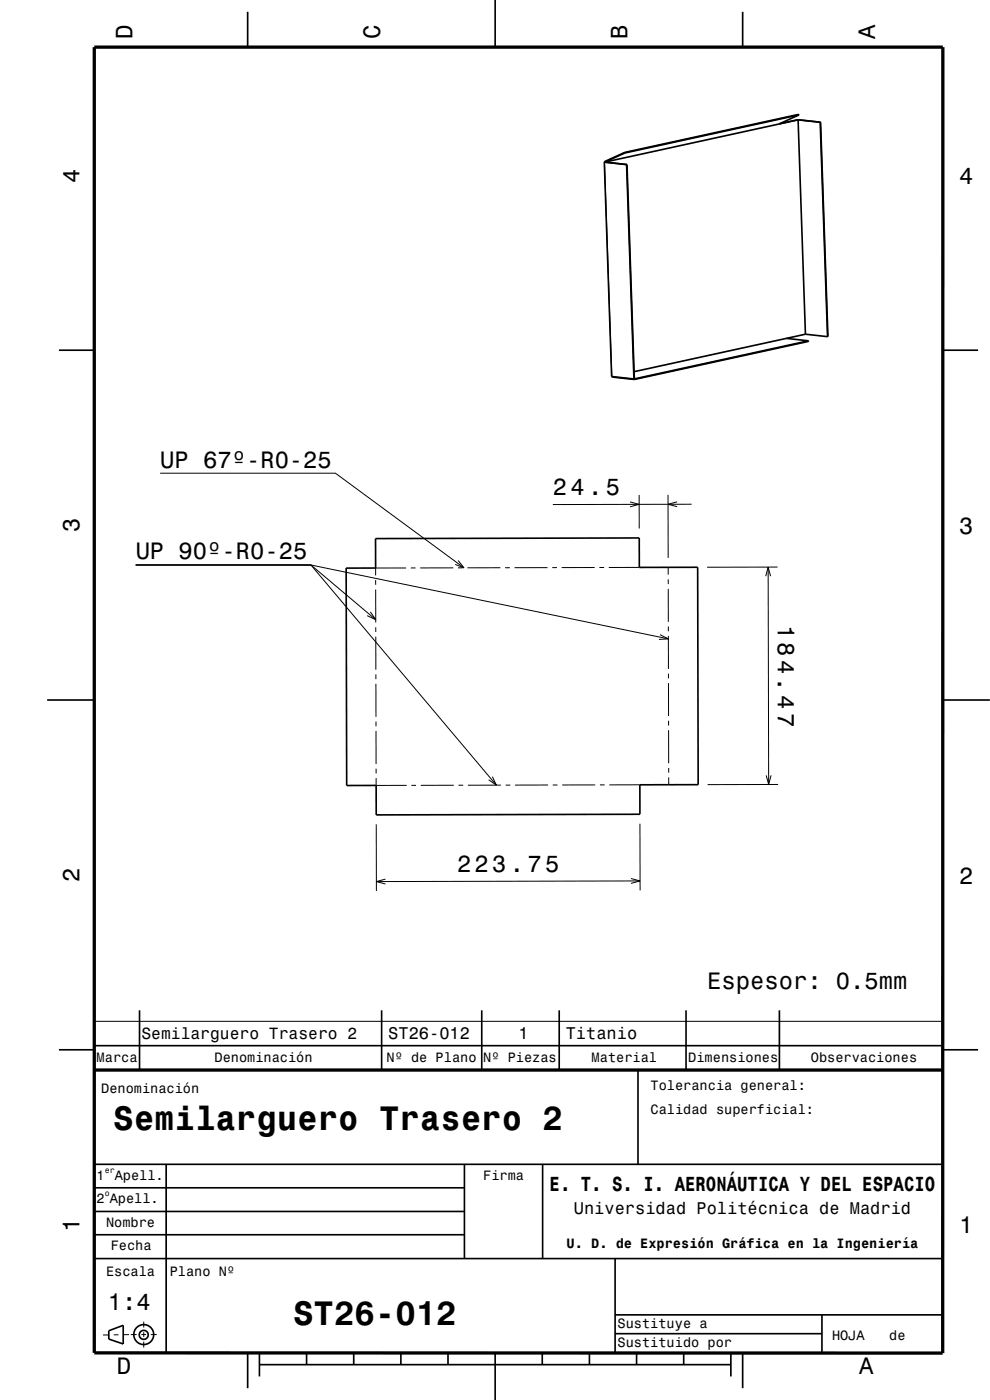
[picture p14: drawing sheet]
<svg xmlns="http://www.w3.org/2000/svg" width="210mm" height="297mm" viewBox="0 0 210 297" stroke-linecap="round" stroke-linejoin="round" font-family="sans-serif">
<defs><g id="words">
<g font-size="7.2">
<text x="24" y="239.8">Semilarguero Trasero 2</text>
<text x="62.2" y="281">ST26-012</text>
</g>
<g font-size="5">
<text x="28.1" y="8.2" transform="rotate(-90 28.1 8.2)">D</text>
<text x="80.6" y="8.2" transform="rotate(-90 80.6 8.2)">C</text>
<text x="133.1" y="8.2" transform="rotate(-90 133.1 8.2)">B</text>
<text x="185.6" y="8.2" transform="rotate(-90 185.6 8.2)">A</text>
<text x="16.8" y="38.7" transform="rotate(-90 16.8 38.7)">4</text>
<text x="203.5" y="39">4</text>
<text x="34" y="99.2">UP 67º-R0-25</text>
<text x="117.3" y="105">24.5</text>
<text x="16.8" y="112.9" transform="rotate(-90 16.8 112.9)">3</text>
<text x="203.5" y="113.2">3</text>
<text x="28.8" y="118.7">UP 90º-R0-25</text>
<text x="165" y="132.5" transform="rotate(90 165 132.5)">184.47</text>
<text x="96.9" y="185">223.75</text>
<text x="16.8" y="187.1" transform="rotate(-90 16.8 187.1)">2</text>
<text x="203.5" y="187.4">2</text>
<text x="150" y="209.8">Espesor: 0.5mm</text>
<text x="16.8" y="261.3" transform="rotate(-90 16.8 261.3)">1</text>
<text x="203.5" y="261.6">1</text>
<text x="22.9" y="277.8">1:4</text>
<text x="24.8" y="291.5">D</text>
<text x="182.3" y="291.5">A</text>
</g>
<text font-size="4.3" x="116.6" y="252.7">E. T. S. I. AERONÁUTICA Y DEL ESPACIO</text>
<g font-size="3.6">
<text x="82.4" y="220.5">ST26-012</text>
<text x="110" y="220.5">1</text>
<text x="120" y="220.5">Titanio</text>
<text x="121.7" y="257.5">Universidad Politécnica de Madrid</text>
</g>
<text font-size="3.5" x="30" y="220.3">Semilarguero Trasero 2</text>
<g font-size="2.9">
<text x="20.5" y="225.3">Marca</text>
<text x="45.5" y="225.3">Denominación</text>
<text x="82" y="225.3">Nº de Plano</text>
<text x="102.5" y="225.3">Nº Piezas</text>
<text x="125.5" y="225.3">Material</text>
<text x="146" y="225.3">Dimensiones</text>
<text x="172" y="225.3">Observaciones</text>
<text x="21.5" y="231.8">Denominación</text>
<text x="138" y="231.3">Tolerancia general:</text>
<text x="138" y="236.3">Calidad superficial:</text>
<text x="20.5" y="250.3">1</text>
<text x="24.3" y="250.3">Apell.</text>
<text x="102.5" y="250.3">Firma</text>
<text x="20.5" y="255.3">2 Apell.</text>
<text x="22.5" y="260.3">Nombre</text>
<text x="23.5" y="265.3">Fecha</text>
<text x="120.2" y="264.8">U. D. de Expresión Gráfica en la Ingeniería</text>
<text x="22.5" y="270.8">Escala</text>
<text x="36" y="270.8">Plano Nº</text>
<text x="131" y="281.8">Sustituye a</text>
<text x="131" y="285.8">Sustituido por</text>
<text x="176.5" y="284.3">HOJA</text>
<text x="188.6" y="284.3">de</text>
</g>
<g font-size="1.7">
<text x="22.2" y="248.8">er</text>
<text x="22.2" y="253.8">o</text>
</g>
</g></defs>
<g fill="none" stroke="#000" stroke-width=".21">
<path d="M128.2 34.4l1.6 45.5M28.8 119.9h37.2l13.7 11.6M28.8 119.9h37.2l75.8 15.6M28.8 119.9h37.2l39.3 46.7M34 100.4h37.2l27.2 20.1M97.2 118.9l1.2 1.6-1.8-.8M133.6 106.5l2 .5-1.9 .5M135.6 105v7.1M141.7 105v13.4M143.6 106.5l-1.9 .5 1.9 .5M146.7 107h-29.4M78.6 129.8l1.1 1.7-1.8-.9"/>
<path d="M79.7 123.1v1M79.7 125.1v7M79.7 133.1v1M79.7 135.1v7M86.1 120.5h-6.4v1.6M87.1 120.5h1M96.1 120.5h-7M97.1 120.5h1M106.1 120.4l-7 .1M108.1 120.4h-1M116.1 120.4h-7M118.1 120.4h-1"/>
<path d="M126.1 120.4h-7M128.1 120.4h-1M135.6 120.4h-6.5M140 134.6l1.8 .9-2 .2M141.7 120.4v1.5M141.7 122.9v1M141.7 124.9l.1 7M141.8 132.9v1M141.8 134.9v7M162.4 122.2l.5-1.9 .6 1.9M162.9 120.3l.2 46.1M164.9 120.3h-14.9"/>
<path d="M79.7 143.1v1M79.7 145.1l.1 7M79.8 153.1v1M79.8 155.1v7M141.8 142.9v1M141.8 144.9v7M141.8 152.9v1M141.8 154.9v7M79.8 163.1v1M79.8 165.1v1.5h6.5M79.8 174.9v14.1M87.3 166.6h1"/>
<path d="M96.3 166.6h-7M97.3 166.6h1M104.4 164.8l.9 1.8-1.7-1.2M106.3 166.6h-7M108.3 166.6h-1M116.3 166.5l-7 .1M118.3 166.5h-1M126.3 166.5h-7M128.3 166.5h-1M135.7 166.5h-6.4M135.7 174.7l.1 14.2M141.8 162.9v1"/>
<path d="M141.8 164.9l.1 1.6M163.6 164.5l-.5 1.9-.6-1.9M165.1 166.4l-15 .1M81.8 186.5l-2 .5 2 .5M133.8 186.4l2 .5-2 .5M135.8 186.9l-56 .1M20 216.7h180M23.1 283.2h-1.2M25.1 283.2h-1M27.4 283.1l-1.3 .1M27.7 283.1h1.3M30 283.1h1"/>
<path d="M30.5 280.4v1.2M30.5 282.6v1M30.5 284.6v1.3M32 283.1h1.2"/>
</g>
<g fill="none" stroke="#000" stroke-width=".35">
<path d="M52.5 2.5v7.5M105 0v10M157.5 2.5v7.5M128.2 34.4l4.8 .5M128.2 34.4l1.5 45.5M128.2 34.4h.1M132.5 32.3l-4.3 2.1M132.5 32.3v.2M132.5 32.5l-4.2 1.9M133 34.9l1.5 45.5M133 34.9l1.6 45.5M165.2 26.3l-36.9 8.1"/>
<path d="M169.2 25.4l4.9 .5M169.3 25.4l-4.1 .9M169.3 25.4l1.6 45.5M169.3 25.4l4.7 .5M169.5 24.4l-4.3 1.9M169.5 24.4l-.1-.1-36.9 8M169.5 24.4l-37 8.1M174 25.9l1.5 45.5M174.1 25.9h-.1M174.1 25.9l1.4 45.5M12.5 74.3h7.5M129.7 79.9h.1"/>
<path d="M129.8 79.9l4.8 .6M129.8 79.9l4.7 .5M166.8 71.8l4.7 .5M166.8 71.8l-32.3 7M170.9 70.9l-4.1 .9M170.9 70.9l4.6 .5M171.5 72.3v.1l-36.9 8.1M171.5 72.3l-36.9 8.1M200 74.3h7.5M134.6 80.4h-.1M134.6 80.4v.1M79.7 114.3l55.9-.2v6.3l12.4-.1 .1 46.2h-12.4v6.2l-55.9 .2v-6.3h-6.3l-.1-46.1h6.3z"/>
<path d="M10 148.5h10M200 148.5h10M29.6 214.3v12.7M81 214.3v12.7M102.2 214.3v12.7M118.6 214.3v12.7M145.5 214.3v12.7M165.3 214.3v12.7M12.5 222.7h7.5M20 221.8h180M135.3 227v20M200 222.7h7.5"/>
<path d="M19.9 247h180M19.9 257h78.7M19.9 252h78.6M35.2 247v40M98.5 247v20M115.1 247v20M19.9 267h180M19.9 261.9h78.7M130.5 267v20M130.5 278.9h69.4M174.4 278.9v8.1M23.1 282.3l3-1.1v3.9l-3-1z"/>
<path d="M52.5 287v7.5M55 289.5h100M55 287v5M65 287v2.5M75 287v2.5M85 287v2.5M95 287v2.5M105 287v10M115 287v2.5M125 287v2.5M130.5 282.9h43.9M135 287v2.5"/>
<path d="M145 287v2.5M155 287v5M157.5 287v7.5"/>
<circle cx="30.5" cy="283.2" r=".96"/>
<circle cx="30.5" cy="283.1" r="2.11"/>
</g>
<path d="M20 10h180v277h-180zM19.9 227h180" fill="none" stroke="#000" stroke-width=".7" stroke-linecap="butt"/>
<use href="#words"/>
</svg>
